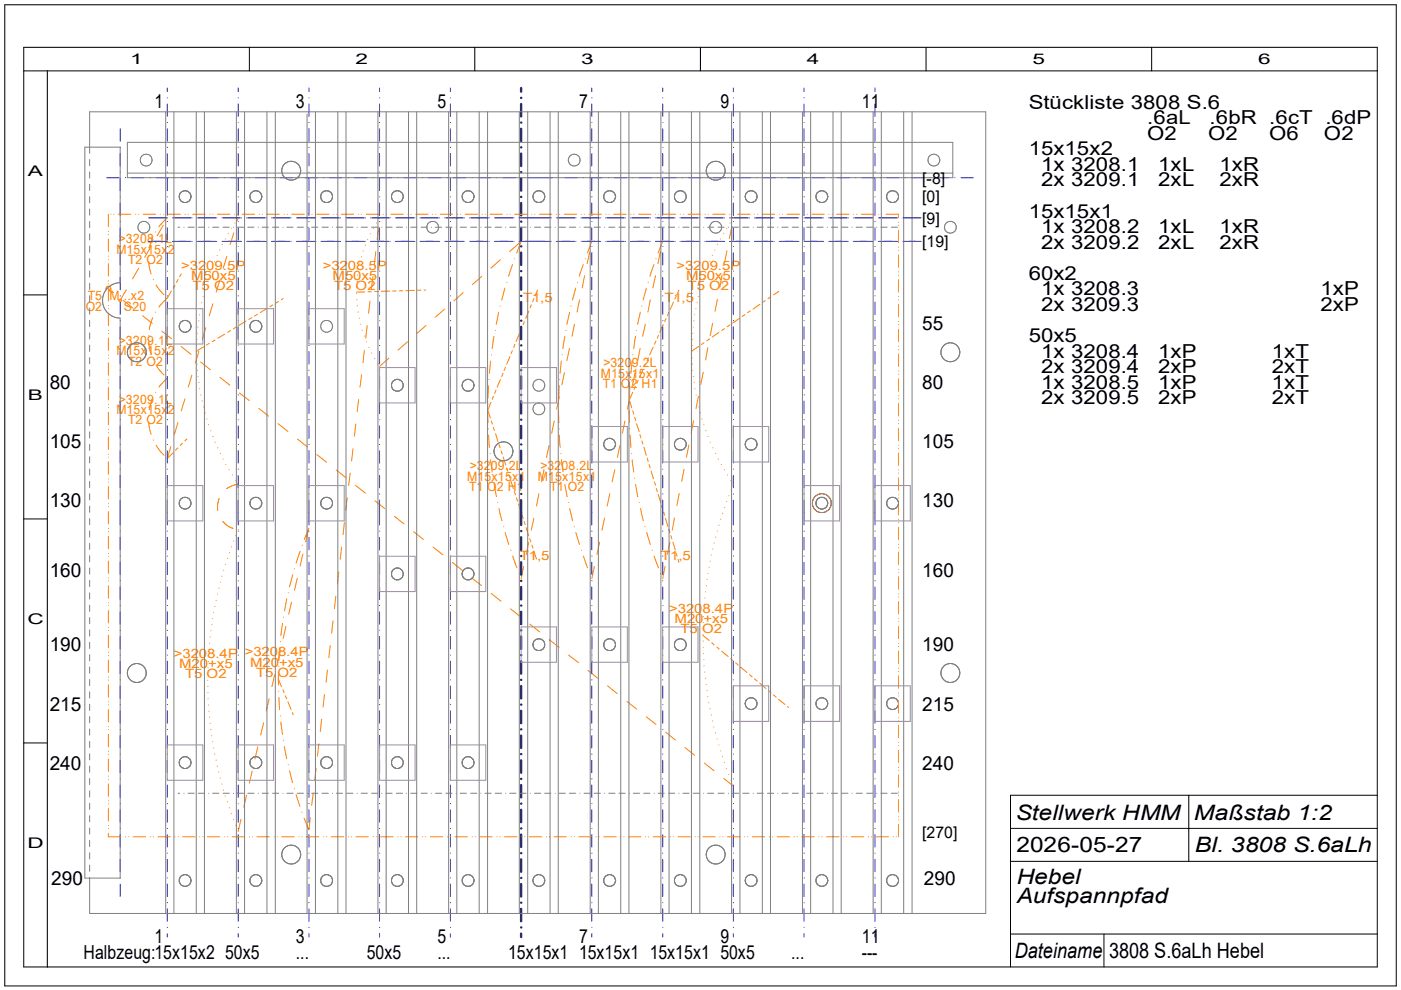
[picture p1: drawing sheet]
<svg xmlns="http://www.w3.org/2000/svg" width="297mm" height="210mm" viewBox="0 0 297 210" stroke-linecap="round" stroke-linejoin="round" font-family="sans-serif">
<defs><g id="words">
<g font-size="4.5">
<text x="215.3" y="173.9">Stellwerk HMM</text>
<text x="253.2" y="173.9">Maßstab 1:2</text>
<text x="215.5" y="180.7">2026-05-27</text>
<text x="253.4" y="180.6">Bl. 3808 S.6aLh</text>
<text x="215.6" y="191.5">Aufspannpfad</text>
<text x="215.6" y="187.5">Hebel</text>
<text x="215.2" y="203.1">Dateiname</text>
<text x="235.2" y="203.1">3808 S.6aLh Hebel</text>
</g>
<g font-size="4.1">
<text x="32.8" y="22.9">1</text>
<text x="62.7" y="22.9">3</text>
<text x="92.7" y="22.9">5</text>
<text x="122.8" y="22.9">7</text>
<text x="152.7" y="22.9">9</text>
<text x="182.7" y="22.9">11</text>
<text x="218.1" y="23">Stückliste 3808 S.6</text>
<text x="243.2" y="29.6">O2</text>
<text x="243.2" y="26.3">.6aL</text>
<text x="256.2" y="29.6">O2</text>
<text x="256.5" y="26.3">.6bR .6cT .6dP</text>
<text x="269.1" y="29.6">O6</text>
<text x="280.7" y="29.6">O2</text>
<text x="218.1" y="32.9">15x15x2</text>
<text x="220.7" y="36.2">1x 3208.1</text>
<text x="220.7" y="39.5">2x 3209.1</text>
<text x="245.6" y="36.2">1xL</text>
<text x="245.6" y="39.5">2xL</text>
<text x="258.5" y="36.2">1xR</text>
<text x="258.5" y="39.5">2xR</text>
<text x="218.1" y="46.1">15x15x1</text>
<text x="220.7" y="49.4">1x 3208.2</text>
<text x="220.7" y="52.7">2x 3209.2</text>
<text x="245.6" y="49.4">1xL</text>
<text x="245.6" y="52.7">2xL</text>
<text x="258.5" y="49.4">1xR</text>
<text x="258.5" y="52.7">2xR</text>
<text x="218.1" y="59.4">60x2</text>
<text x="220.7" y="62.6">1x 3208.3</text>
<text x="220.7" y="65.9">2x 3209.3</text>
<text x="279.9" y="62.6">1xP</text>
<text x="279.9" y="65.9">2xP</text>
<text x="195.5" y="69.9">55</text>
<text x="218.1" y="72.5">50x5</text>
<text x="220.7" y="75.8">1x 3208.4</text>
<text x="245.6" y="75.8">1xP</text>
<text x="269.6" y="75.8">1xT</text>
<text x="10.5" y="82.4">80</text>
<text x="195.5" y="82.4">80</text>
<text x="220.7" y="79.1">2x 3209.4</text>
<text x="220.7" y="82.4">1x 3208.5</text>
<text x="245.6" y="79.1">2xP</text>
<text x="245.6" y="82.4">1xP</text>
<text x="269.6" y="79.1">2xT</text>
<text x="269.6" y="82.4">1xT</text>
<text x="220.7" y="85.7">2x 3209.5</text>
<text x="245.6" y="85.7">2xP</text>
<text x="269.6" y="85.7">2xT</text>
<text x="10.5" y="94.9">105</text>
<text x="195.5" y="94.9">105</text>
<text x="10.5" y="107.4">130</text>
<text x="195.5" y="107.4">130</text>
<text x="10.5" y="122.4">160</text>
<text x="195.5" y="122.4">160</text>
<text x="10.5" y="137.9">190</text>
<text x="195.5" y="137.9">190</text>
<text x="10.5" y="150.7">215</text>
<text x="195.5" y="150.7">215</text>
<text x="10.5" y="163.2">240</text>
<text x="195.5" y="163.2">240</text>
<text x="10.9" y="187.7">290</text>
<text x="195.9" y="187.7">290</text>
<text x="17.7" y="203.4">Halbzeug:15x15x2 50x5</text>
<text x="32.8" y="199.9">1</text>
<text x="62.7" y="199.9">3</text>
<text x="62.7" y="203.4">...</text>
<text x="77.8" y="203.4">50x5</text>
<text x="92.7" y="199.9">5</text>
<text x="92.7" y="203.4">...</text>
<text x="107.7" y="203.4">15x15x1 15x15x1 15x15x1 50x5</text>
<text x="122.8" y="199.9">7</text>
<text x="152.7" y="199.9">9</text>
<text x="167.8" y="203.4">...</text>
<text x="182.7" y="199.9">11</text>
<text x="182.8" y="203.4">---</text>
</g>
<g font-size="3.4">
<text x="195.5" y="38.9">[-8]</text>
<text x="195.5" y="47.5">[9]</text>
<text x="195.5" y="42.9">[0]</text>
<text x="195.5" y="52.5">[19]</text>
<text x="195.5" y="177.6">[270]</text>
</g>
<g font-size="3.1">
<text x="27.6" y="13.6">1</text>
<text x="75.4" y="13.6">2</text>
<text x="123.2" y="13.6">3</text>
<text x="171.1" y="13.6">4</text>
<text x="218.9" y="13.6">5</text>
<text x="266.7" y="13.6">6</text>
<text x="5.9" y="37.3">A</text>
<text x="5.9" y="84.8">B</text>
<text x="5.8" y="132.3">C</text>
<text x="5.8" y="179.8">D</text>
</g>
<g font-size="2.7" fill="#ff8000">
<text x="24.7" y="53.8">M15x15x2</text>
<text x="25.2" y="51.6">&gt;3208.1L</text>
<text x="27.2" y="56">T2 O2</text>
<text x="38.4" y="57.2">&gt;3209.5P</text>
<text x="40.5" y="59.4">M50x5</text>
<text x="68.4" y="57.2">&gt;3208.5P</text>
<text x="70.5" y="59.4">M50x5</text>
<text x="143.4" y="57.2">&gt;3209.5P</text>
<text x="145.5" y="59.4">M50x5</text>
<text x="18.2" y="65.9">O2</text>
<text x="18.6" y="63.7">T5 M...x2</text>
<text x="26.3" y="65.9">S20</text>
<text x="40.8" y="61.6">T5 O2</text>
<text x="70.9" y="61.6">T5 O2</text>
<text x="110.9" y="64.1">T1,5</text>
<text x="140.9" y="64.1">T1,5</text>
<text x="145.8" y="61.6">T5 O2</text>
<text x="24.7" y="75.3">M15x15x2</text>
<text x="25.2" y="73.1">&gt;3209.1L</text>
<text x="27.2" y="77.5">T2 O2</text>
<text x="128" y="77.9">&gt;3209.2L</text>
<text x="127.4" y="80.1">M15x15x1</text>
<text x="127.8" y="82.3">T1 O2 H1</text>
<text x="24.7" y="87.8">M15x15x2</text>
<text x="25.2" y="85.6">&gt;3209.1L</text>
<text x="27.2" y="90">T2 O2</text>
<text x="99.1" y="101.9">M15x15x1</text>
<text x="99.6" y="99.7">&gt;3209.2L</text>
<text x="114" y="101.9">M15x15x1</text>
<text x="114.6" y="99.7">&gt;3208.2L</text>
<text x="99.4" y="104.1">T1 O2 H1</text>
<text x="116.5" y="104.1">T1 O2</text>
<text x="110.2" y="118.7">T1,5</text>
<text x="140.2" y="118.7">T1,5</text>
<text x="141.9" y="129.9">&gt;3208.4P</text>
<text x="143" y="132.1">M20+x5</text>
<text x="144.3" y="134.3">T5 O2</text>
<text x="36.9" y="139.4">&gt;3208.4P</text>
<text x="38" y="141.6">M20+x5</text>
<text x="39.3" y="143.8">T5 O2</text>
<text x="51.9" y="139.1">&gt;3208.4P</text>
<text x="53" y="141.4">M20+x5</text>
<text x="54.3" y="143.6">T5 O2</text>
</g>
</g></defs>
<g fill="none" stroke="#000" stroke-width=".21">
<path d="M1 1h295v208h-295zM5 10h287v195h-287zM5 15h287M10 15v190M52.9 10v5M100.7 10v5M148.5 10v5M196.3 10v5M244.2 10v5M5 62.5h5M5 110h5M5 157.5h5"/>
<path d="M214.2 175.6h77.7M252 168.6v14M291.9 168.6h-77.7v36.4M214.2 182.6h77.7M214.2 198h77.7M234.1 198v7"/>
</g>
<g fill="none" stroke="#00f" stroke-width=".21">
<path d="M35.5 18.7v.7M50.5 18.7v.7M65.5 18.7v.7M80.5 18.7v.7M95.5 18.7v.7M125.5 18.7v.7M140.5 18.7v.7M155.5 18.7v.7M170.5 18.7v.7M185.5 18.7v.7M22.6 37.7h2.7M25.5 27.3v2.6"/>
<path d="M25.5 32.6v2.6M25.5 37.8v2.6M25.5 36.5h.1M25.5 31.2h.1M26.6 37.7h.1M27.9 37.7h2.6M31.8 37.7h.1M33.1 37.7h2.7M35.5 36.5h.1M35.5 31.2h.1M35.5 22.1v2.6M35.5 27.3v2.6"/>
<path d="M35.5 32.6v2.6M35.5 37.8v2.6M35.5 26h.1M35.5 20.7h.1M37.1 37.7h.1M38.4 37.7h2.6M42.3 37.7h.1M43.6 37.7h2.7M47.6 37.7h.1M48.9 37.7h2.6M50.5 36.5h.1M50.5 31.2h.1"/>
<path d="M50.5 26h.1M50.5 20.7h.1M50.5 22.1v2.6M50.5 27.3v2.6M50.5 32.6v2.6M50.5 37.8v2.6M52.8 37.7h.1M54.1 37.7h2.7M58.1 37.7h.1M59.4 37.7h2.6M63.3 37.7h.1M64.6 37.7h2.7"/>
<path d="M65.5 36.5h.1M65.5 31.2h.1M65.5 26h.1M65.5 20.7h.1M65.5 22.1v2.6M65.5 27.3v2.6M65.5 32.6v2.6M65.5 37.8v2.6M68.6 37.7h.1M69.9 37.7h2.6M73.8 37.7h.1M75.1 37.7h2.7"/>
<path d="M79.1 37.7h.1M80.4 37.7h2.6M80.5 36.5h.1M80.5 31.2h.1M80.5 26h.1M80.5 20.7h.1M80.5 22.1v2.6M80.5 27.3v2.6M80.5 32.6v2.6M80.5 37.8v2.6M84.3 37.7h.1M85.6 37.7h2.7"/>
<path d="M89.6 37.7h.1M90.9 37.7h2.6M94.8 37.7h.1M95.5 36.5h.1M95.5 31.2h.1M95.5 26h.1M95.5 20.7h.1M95.5 22.1v2.6M95.5 27.3v2.6M95.5 32.6v2.6M95.5 37.8v2.6M96.1 37.7h2.7"/>
<path d="M100.1 37.7h.1M101.4 37.7h2.6M105.3 37.7h.1M106.6 37.7h2.7M110.6 37.7h.1M111.9 37.7h5.2M118.4 37.7h.1M119.8 37.7h2.6M123.7 37.7h.1M125 37.7h2.6M125.5 36.5h.1M125.5 31.2h.1"/>
<path d="M125.5 26h.1M125.5 20.7h.1M125.5 22.1v2.6M125.5 27.3v2.6M125.5 32.6v2.6M125.5 37.8v2.6M128.9 37.7h.1M130.3 37.7h2.6M134.2 37.7h.1M135.5 37.7h2.6M139.4 37.7h.1M140.5 36.5h.1"/>
<path d="M140.5 31.2h.1M140.5 26h.1M140.5 20.7h.1M140.5 22.1v2.6M140.5 27.3v2.6M140.5 32.6v2.6M140.5 37.8v2.6M140.8 37.7h2.6M144.7 37.7h.1M146 37.7h2.6M149.9 37.7h.1M151.3 37.7h2.6"/>
<path d="M155.2 37.7h.1M155.5 36.5h.1M155.5 31.2h.1M155.5 26h.1M155.5 20.7h.1M155.5 22.1v2.6M155.5 27.3v2.6M155.5 32.6v2.6M155.5 37.8v2.6M156.5 37.7h2.6M160.4 37.7h.1M161.8 37.7h2.6"/>
<path d="M165.7 37.7h.1M167 37.7h2.6M170.5 36.5h.1M170.5 31.2h.1M170.5 26h.1M170.5 20.7h.1M170.5 22.1v2.6M170.5 27.3v2.6M170.5 32.6v2.6M170.5 37.8v2.6M170.9 37.7h.1M172.3 37.7h2.6"/>
<path d="M176.2 37.7h.1M177.5 37.7h2.6M181.4 37.7h.1M182.7 37.7h2.7M185.5 36.5h.1M185.5 31.2h.1M185.5 26h.1M185.5 20.7h.1M185.5 22.1v2.6M185.5 27.3v2.6M185.5 32.6v2.6M185.5 37.8v2.6"/>
<path d="M186.7 37.7h.1M188 37.7h2.6M191.9 37.7h.1M193.2 37.7h2.7M197.2 37.7h.1M198.5 37.7h2.6M202.4 37.7h.1M203.7 37.7h2.7M25.5 43.1v2.6M25.5 48.3v2.6M25.5 53.6v2.6M25.5 58.8v2.6"/>
<path d="M25.5 57.5h.1M25.5 52.2h.1M25.5 47h.1M25.5 41.7h.1M31.5 46.2h3.8M31.5 51.2h3.8M35.4 46.2h.1M35.4 51.2h.1M35.5 57.5h.1M35.5 52.2h.1M35.5 47h.1M35.5 41.7h.1"/>
<path d="M35.5 43.1v2.6M35.5 48.3v2.6M35.5 53.6v2.6M35.5 58.8v2.6M36.6 46.2h.1M36.6 51.2h.1M36.7 46.2h3.8M36.7 51.2h3.8M40.7 46.2h.1M40.7 51.2h.1M41.8 46.2h.1M41.8 51.2h.1"/>
<path d="M42 46.2h3.8M42 51.2h3.8M45.9 46.2h.1M45.9 51.2h.1M47.1 46.2h.1M47.1 51.2h.1M47.2 46.2h3.8M47.2 51.2h3.8M50.5 57.5h.1M50.5 52.2h.1M50.5 47h.1M50.5 41.7h.1"/>
<path d="M50.5 43.1v2.6M50.5 48.3v2.6M50.5 53.6v2.6M50.5 58.8v2.6M51.2 46.2h.1M51.2 51.2h.1M52.3 46.2h.1M52.3 51.2h.1M52.5 46.2h3.8M52.5 51.2h3.8M56.4 46.2h.1M56.4 51.2h.1"/>
<path d="M57.6 46.2h.1M57.6 51.2h.1M57.7 46.2h3.8M57.7 51.2h3.8M61.7 46.2h.1M61.7 51.2h.1M62.8 46.2h.1M62.8 51.2h.1M63 46.2h3.8M63 51.2h3.8M65.5 57.5h.1M65.5 52.2h.1"/>
<path d="M65.5 47h.1M65.5 41.7h.1M65.5 43.1v2.6M65.5 48.3v2.6M65.5 53.6v2.6M65.5 58.8v2.6M66.9 46.2h.1M66.9 51.2h.1M68.1 46.2h.1M68.1 51.2h.1M68.2 46.2h3.8M68.2 51.2h3.8"/>
<path d="M72.2 46.2h.1M72.2 51.2h.1M73.3 46.2h.1M73.3 51.2h.1M73.5 46.2h3.8M73.5 51.2h3.8M77.4 46.2h.1M77.4 51.2h.1M78.6 46.2h.1M78.6 51.2h.1M78.7 46.2h3.8M78.7 51.2h3.8"/>
<path d="M80.5 57.5h.1M80.5 52.2h.1M80.5 47h.1M80.5 41.7h.1M80.5 43.1v2.6M80.5 48.3v2.6M80.5 53.6v2.6M80.5 58.8v2.6M82.7 46.2h.1M82.7 51.2h.1M83.8 46.2h.1M83.8 51.2h.1"/>
<path d="M84 46.2h3.8M84 51.2h3.8M87.9 46.2h.1M87.9 51.2h.1M89.1 46.2h.1M89.1 51.2h.1M89.2 46.2h3.8M89.2 51.2h3.8M93.2 46.2h.1M93.2 51.2h.1M94.3 46.2h.1M94.3 51.2h.1"/>
<path d="M94.5 46.2h3.8M94.5 51.2h3.8M95.5 57.5h.1M95.5 52.2h.1M95.5 47h.1M95.5 41.7h.1M95.5 43.1v2.6M95.5 48.3v2.6M95.5 53.6v2.6M95.5 58.8v2.6M98.4 46.2h.1M98.4 51.2h.1"/>
<path d="M99.6 46.2h.1M99.6 51.2h.1M99.7 46.2h3.8M99.7 51.2h3.8M103.7 46.2h.1M103.7 51.2h.1M104.8 46.2h.1M104.8 51.2h.1M105 46.2h3.8M105 51.2h3.8M108.9 46.2h.1M108.9 51.2h.1"/>
<path d="M110.1 46.2h.1M110.1 51.2h.1M110.3 46.2h6.3M110.3 51.2h6.3M116.8 46.2h.1M116.8 51.2h.1M117.9 46.2h.1M117.9 51.2h.1M118.1 46.2h3.8M118.1 51.2h3.8M122.1 46.2h.1M122.1 51.2h.1"/>
<path d="M123.2 46.2h.1M123.2 51.2h.1M123.4 46.2h3.7M123.4 51.2h3.7M125.5 57.5h.1M125.5 52.2h.1M125.5 47h.1M125.5 41.7h.1M125.5 43.1v2.6M125.5 48.3v2.6M125.5 53.6v2.6M125.5 58.8v2.6"/>
<path d="M127.3 46.2h.1M127.3 51.2h.1M128.4 46.2h.1M128.4 51.2h.1M128.6 46.2h3.8M128.6 51.2h3.8M132.6 46.2h.1M132.6 51.2h.1M133.7 46.2h.1M133.7 51.2h.1M133.9 46.2h3.7M133.9 51.2h3.7"/>
<path d="M137.8 46.2h.1M137.8 51.2h.1M138.9 46.2h.1M138.9 51.2h.1M139.1 46.2h3.8M139.1 51.2h3.8M140.5 57.5h.1M140.5 52.2h.1M140.5 47h.1M140.5 41.7h.1M140.5 43.1v2.6M140.5 48.3v2.6"/>
<path d="M140.5 53.6v2.6M140.5 58.8v2.6M143.1 46.2h.1M143.1 51.2h.1M144.2 46.2h.1M144.2 51.2h.1M144.4 46.2h3.7M144.4 51.2h3.7M148.3 46.2h.1M148.3 51.2h.1M149.4 46.2h.1M149.4 51.2h.1"/>
<path d="M149.6 46.2h3.8M149.6 51.2h3.8M153.6 46.2h.1M153.6 51.2h.1M154.7 46.2h.1M154.7 51.2h.1M154.9 46.2h3.8M154.9 51.2h3.8M155.5 57.5h.1M155.5 52.2h.1M155.5 47h.1M155.5 41.7h.1"/>
<path d="M155.5 43.1v2.6M155.5 48.3v2.6M155.5 53.6v2.6M155.5 58.8v2.6M158.8 46.2h.1M158.8 51.2h.1M160 46.2h.1M160 51.2h.1M160.1 46.2h3.8M160.1 51.2h3.8M164.1 46.2h.1M164.1 51.2h.1"/>
<path d="M165.2 46.2h.1M165.2 51.2h.1M165.4 46.2h3.8M165.4 51.2h3.8M169.3 46.2h.1M169.3 51.2h.1M170.5 57.5h.1M170.5 52.2h.1M170.5 47h.1M170.5 41.7h.1M170.5 46.2h.1M170.5 43.1v2.6"/>
<path d="M170.5 48.3v2.6M170.5 53.6v2.6M170.5 58.8v2.6M170.5 51.2h.1M170.6 46.2h3.8M170.6 51.2h3.8M174.6 46.2h.1M174.6 51.2h.1M175.7 46.2h.1M175.7 51.2h.1M175.9 46.2h3.8M175.9 51.2h3.8"/>
<path d="M179.8 46.2h.1M179.8 51.2h.1M181 46.2h.1M181 51.2h.1M181.1 46.2h3.8M181.1 51.2h3.8M185.1 46.2h.1M185.1 51.2h.1M185.5 57.5h.1M185.5 52.2h.1M185.5 47h.1M185.5 41.7h.1"/>
<path d="M185.5 43.1v2.6M185.5 48.3v2.6M185.5 53.6v2.6M185.5 58.8v2.6M186.2 46.2h.1M186.2 51.2h.1M186.4 46.2h3.8M186.4 51.2h3.8M190.3 46.2h.1M190.3 51.2h.1M191.5 46.2h.1M191.5 51.2h.1"/>
<path d="M191.6 46.2h3.7M191.6 51.2h3.7M25.5 64.1v2.6M25.5 69.3v2.6M25.5 74.5v2.7M25.5 79.8v2.6M25.5 78.5h.1M25.5 73.2h.1M25.5 68h.1M25.5 62.7h.1M35.5 78.5h.1M35.5 73.2h.1"/>
<path d="M35.5 68h.1M35.5 62.7h.1M35.5 64.1v2.6M35.5 69.3v2.6M35.5 74.5v2.7M35.5 79.8v2.6M50.5 78.5h.1M50.5 73.2h.1M50.5 68h.1M50.5 62.7h.1M50.5 64.1v2.6M50.5 69.3v2.6"/>
<path d="M50.5 74.5v2.7M50.5 79.8v2.6M65.5 78.5h.1M65.5 73.2h.1M65.5 68h.1M65.5 62.7h.1M65.5 64.1v2.6M65.5 69.3v2.6M65.5 74.5v2.7M65.5 79.8v2.6M80.5 78.5h.1M80.5 73.2h.1"/>
<path d="M80.5 68h.1M80.5 62.7h.1M80.5 64.1v2.6M80.5 69.3v2.6M80.5 74.5v2.7M80.5 79.8v2.6M95.5 78.5h.1M95.5 73.2h.1M95.5 68h.1M95.5 62.7h.1M95.5 64.1v2.6M95.5 69.3v2.6"/>
<path d="M95.5 74.5v2.7M95.5 79.8v2.6M125.5 78.5h.1M125.5 73.2h.1M125.5 68h.1M125.5 62.7h.1M125.5 64.1v2.6M125.5 69.3v2.6M125.5 74.5v2.7M125.5 79.8v2.6M140.5 78.5h.1M140.5 73.2h.1"/>
<path d="M140.5 68h.1M140.5 62.7h.1M140.5 64.1v2.6M140.5 69.3v2.6M140.5 74.5v2.7M140.5 79.8v2.6M155.5 78.5h.1M155.5 73.2h.1M155.5 68h.1M155.5 62.7h.1M155.5 64.1v2.6M155.5 69.3v2.6"/>
<path d="M155.5 74.5v2.7M155.5 79.8v2.6M170.5 78.5h.1M170.5 73.2h.1M170.5 68h.1M170.5 62.7h.1M170.5 64.1v2.6M170.5 69.3v2.6M170.5 74.5v2.7M170.5 79.8v2.6M185.5 78.5h.1M185.5 73.2h.1"/>
<path d="M185.5 68h.1M185.5 62.7h.1M185.5 64.1v2.6M185.5 69.3v2.6M185.5 74.5v2.7M185.5 79.8v2.6M25.5 85v2.7M25.5 90.3v2.6M25.5 95.5v2.7M25.5 99.5h.1M25.5 94.2h.1M25.5 89h.1"/>
<path d="M25.5 83.7h.1M35.5 99.5h.1M35.5 94.2h.1M35.5 89h.1M35.5 83.7h.1M35.5 85v2.7M35.5 90.3v2.6M35.5 95.5v2.7M50.5 99.5h.1M50.5 94.2h.1M50.5 89h.1M50.5 83.7h.1"/>
<path d="M50.5 85v2.7M50.5 90.3v2.6M50.5 95.5v2.7M65.5 99.5h.1M65.5 94.2h.1M65.5 89h.1M65.5 83.7h.1M65.5 85v2.7M65.5 90.3v2.6M65.5 95.5v2.7M80.5 99.5h.1M80.5 94.2h.1"/>
<path d="M80.5 89h.1M80.5 83.7h.1M80.5 85v2.7M80.5 90.3v2.6M80.5 95.5v2.7M95.5 99.5h.1M95.5 94.2h.1M95.5 89h.1M95.5 83.7h.1M95.5 85v2.7M95.5 90.3v2.6M95.5 95.5v2.7"/>
<path d="M125.5 99.5h.1M125.5 94.2h.1M125.5 89h.1M125.5 83.7h.1M125.5 85v2.7M125.5 90.3v2.6M125.5 95.5v2.7M140.5 99.5h.1M140.5 94.2h.1M140.5 89h.1M140.5 83.7h.1M140.5 85v2.7"/>
<path d="M140.5 90.3v2.6M140.5 95.5v2.7M155.5 99.5h.1M155.5 94.2h.1M155.5 89h.1M155.5 83.7h.1M155.5 85v2.7M155.5 90.3v2.6M155.5 95.5v2.7M170.5 99.5h.1M170.5 94.2h.1M170.5 89h.1"/>
<path d="M170.5 83.7h.1M170.5 85v2.7M170.5 90.3v2.6M170.5 95.5v2.7M185.5 99.5h.1M185.5 94.2h.1M185.5 89h.1M185.5 83.7h.1M185.5 85v2.7M185.5 90.3v2.6M185.5 95.5v2.7M25.5 100.8v2.6"/>
<path d="M25.5 106v5.3M25.5 113.9v2.6M25.5 119.2v2.6M25.5 112.6h.1M25.5 117.9h.1M25.5 104.7h.1M35.5 112.6h.1M35.5 104.7h.1M35.5 100.8v2.6M35.5 106v5.3M35.5 113.9v2.7M35.5 119.2v2.6"/>
<path d="M35.5 117.9h.1M50.5 112.6h.1M50.5 104.7h.1M50.5 117.9h.1M50.5 100.8v2.6M50.5 106v5.3M50.5 113.9v2.7M50.5 119.2v2.6M65.5 112.6h.1M65.5 104.7h.1M65.5 117.9h.1M65.5 100.8v2.6"/>
<path d="M65.5 106v5.3M65.5 113.9v2.7M65.5 119.2v2.6M80.5 112.6h.1M80.5 104.7h.1M80.5 117.9h.1M80.5 100.8v2.6M80.5 106v5.3M80.5 113.9v2.7M80.5 119.2v2.6M95.5 112.6h.1M95.5 104.7h.1"/>
<path d="M95.5 117.9h.1M95.5 100.8v2.6M95.5 106v5.3M95.5 113.9v2.7M95.5 119.2v2.6M125.5 112.6h.1M125.5 104.7h.1M125.5 117.9h.1M125.5 100.8v2.6M125.5 106v5.3M125.5 113.9v2.7M125.5 119.2v2.6"/>
<path d="M140.5 112.6h.1M140.5 104.7h.1M140.5 117.9h.1M140.5 100.8v2.6M140.5 106v5.3M140.5 113.9v2.7M140.5 119.2v2.6M155.5 112.6h.1M155.5 104.7h.1M155.5 117.9h.1M155.5 100.8v2.6M155.5 106v5.3"/>
<path d="M155.5 113.9v2.7M155.5 119.2v2.6M170.5 112.6h.1M170.5 104.7h.1M170.5 117.9h.1M170.5 100.8v2.6M170.5 106v5.3M170.5 113.9v2.7M170.5 119.2v2.6M185.5 112.6h.1M185.5 104.7h.1M185.5 117.9h.1"/>
<path d="M185.5 100.8v2.6M185.5 106v5.3M185.5 113.9v2.7M185.5 119.2v2.6M25.5 124.4v2.7M25.5 129.7v2.6M25.5 135v2.6M25.5 123.1h.1M25.5 128.4h.1M25.5 133.6h.1M25.5 138.9h.1M35.5 123.1h.1"/>
<path d="M35.5 128.4h.1M35.5 133.6h.1M35.5 138.9h.1M35.5 124.5v2.6M35.5 129.7v2.6M35.5 135v2.6M50.5 123.1h.1M50.5 128.4h.1M50.5 133.6h.1M50.5 138.9h.1M50.5 124.5v2.6M50.5 129.7v2.6"/>
<path d="M50.5 135v2.6M65.5 123.1h.1M65.5 128.4h.1M65.5 133.6h.1M65.5 138.9h.1M65.5 124.5v2.6M65.5 129.7v2.6M65.5 135v2.6M80.5 123.1h.1M80.5 128.4h.1M80.5 133.6h.1M80.5 138.9h.1"/>
<path d="M80.5 124.5v2.6M80.5 129.7v2.6M80.5 135v2.6M95.5 123.1h.1M95.5 128.4h.1M95.5 133.6h.1M95.5 138.9h.1M95.5 124.5v2.6M95.5 129.7v2.6M95.5 135v2.6M125.5 123.1h.1M125.5 128.4h.1"/>
<path d="M125.5 133.6h.1M125.5 138.9h.1M125.5 124.5v2.6M125.5 129.7v2.6M125.5 135v2.6M140.5 123.1h.1M140.5 128.4h.1M140.5 133.6h.1M140.5 138.9h.1M140.5 124.5v2.6M140.5 129.7v2.6M140.5 135v2.6"/>
<path d="M155.5 123.1h.1M155.5 128.4h.1M155.5 133.6h.1M155.5 138.9h.1M155.5 124.5v2.6M155.5 129.7v2.6M155.5 135v2.6M170.5 123.1h.1M170.5 128.4h.1M170.5 133.6h.1M170.5 138.9h.1M170.5 124.5v2.6"/>
<path d="M170.5 129.7v2.6M170.5 135v2.6M185.5 123.1h.1M185.5 128.4h.1M185.5 133.6h.1M185.5 138.9h.1M185.5 124.5v2.6M185.5 129.7v2.6M185.5 135v2.6M25.5 140.2v2.6M25.5 145.5v2.6M25.5 150.7v2.6"/>
<path d="M25.5 156v2.6M25.5 144.1h.1M25.5 149.4h.1M25.5 154.6h.1M25.5 159.9h.1M35.5 144.1h.1M35.5 149.4h.1M35.5 154.6h.1M35.5 159.9h.1M35.5 140.2v2.6M35.5 145.5v2.6M35.5 150.7v2.6"/>
<path d="M35.5 156v2.6M50.5 144.1h.1M50.5 149.4h.1M50.5 154.6h.1M50.5 159.9h.1M50.5 140.2v2.6M50.5 145.5v2.6M50.5 150.7v2.6M50.5 156v2.6M65.5 144.1h.1M65.5 149.4h.1M65.5 154.6h.1"/>
<path d="M65.5 159.9h.1M65.5 140.2v2.6M65.5 145.5v2.6M65.5 150.7v2.6M65.5 156v2.6M80.5 144.1h.1M80.5 149.4h.1M80.5 154.6h.1M80.5 159.9h.1M80.5 140.2v2.6M80.5 145.5v2.6M80.5 150.7v2.6"/>
<path d="M80.5 156v2.6M95.5 144.1h.1M95.5 149.4h.1M95.5 154.6h.1M95.5 159.9h.1M95.5 140.2v2.6M95.5 145.5v2.6M95.5 150.7v2.6M95.5 156v2.6M125.5 144.1h.1M125.5 149.4h.1M125.5 154.6h.1"/>
<path d="M125.5 159.9h.1M125.5 140.2v2.6M125.5 145.5v2.6M125.5 150.7v2.6M125.5 156v2.6M140.5 144.1h.1M140.5 149.4h.1M140.5 154.6h.1M140.5 159.9h.1M140.5 140.2v2.6M140.5 145.5v2.6M140.5 150.7v2.6"/>
<path d="M140.5 156v2.6M155.5 144.1h.1M155.5 149.4h.1M155.5 154.6h.1M155.5 159.9h.1M155.5 140.2v2.6M155.5 145.5v2.6M155.5 150.7v2.6M155.5 156v2.6M170.5 144.1h.1M170.5 149.4h.1M170.5 154.6h.1"/>
<path d="M170.5 159.9h.1M170.5 140.2v2.6M170.5 145.5v2.6M170.5 150.7v2.6M170.5 156v2.6M185.5 144.1h.1M185.5 149.4h.1M185.5 154.6h.1M185.5 159.9h.1M185.5 140.2v2.6M185.5 145.5v2.6M185.5 150.7v2.6"/>
<path d="M185.5 156v2.6M25.5 161.2v2.6M25.5 166.5v2.6M25.5 171.7v2.6M25.5 177v2.6M25.5 165.1h.1M25.5 170.4h.1M25.5 175.6h.1M35.5 165.1h.1M35.5 170.4h.1M35.5 175.6h.1M35.5 161.2v2.6"/>
<path d="M35.5 166.5v2.6M35.5 171.7v2.6M35.5 177v2.6M50.5 165.1h.1M50.5 170.4h.1M50.5 175.6h.1M50.5 161.2v2.6M50.5 166.5v2.6M50.5 171.7v2.6M50.5 177v2.6M65.5 165.1h.1M65.5 170.4h.1"/>
<path d="M65.5 175.6h.1M65.5 161.2v2.6M65.5 166.5v2.6M65.5 171.7v2.6M65.5 177v2.6M80.5 165.1h.1M80.5 170.4h.1M80.5 175.6h.1M80.5 161.2v2.6M80.5 166.5v2.6M80.5 171.7v2.6M80.5 177v2.6"/>
<path d="M95.5 165.1h.1M95.5 170.4h.1M95.5 175.6h.1M95.5 161.2v2.6M95.5 166.5v2.6M95.5 171.7v2.6M95.5 177v2.6M125.5 165.1h.1M125.5 170.4h.1M125.5 175.6h.1M125.5 161.2v2.6M125.5 166.5v2.6"/>
<path d="M125.5 171.7v2.6M125.5 177v2.6M140.5 165.1h.1M140.5 170.4h.1M140.5 175.6h.1M140.5 161.2v2.6M140.5 166.5v2.6M140.5 171.7v2.6M140.5 177v2.6M155.5 165.1h.1M155.5 170.4h.1M155.5 175.6h.1"/>
<path d="M155.5 161.2v2.6M155.5 166.5v2.6M155.5 171.7v2.6M155.5 177v2.6M170.5 165.1h.1M170.5 170.4h.1M170.5 175.6h.1M170.5 161.2v2.6M170.5 166.5v2.6M170.5 171.7v2.6M170.5 177v2.6M185.5 165.1h.1"/>
<path d="M185.5 170.4h.1M185.5 175.6h.1M185.5 161.2v2.6M185.5 166.5v2.6M185.5 171.7v2.6M185.5 177v2.6M25.5 182.2v2.6M25.5 187.5v2.6M25.5 180.9h.1M25.5 186.1h.1M35.5 180.9h.1M35.5 186.1h.1"/>
<path d="M35.5 182.2v2.6M35.5 187.5v2.6M35.5 192.7v2.6M35.5 198v.7M35.5 191.4h.1M35.5 196.6h.1M50.5 180.9h.1M50.5 186.1h.1M50.5 191.4h.1M50.5 196.6h.1M50.5 182.2v2.6M50.5 187.5v2.6"/>
<path d="M50.5 192.7v2.6M50.5 198v.7M65.5 180.9h.1M65.5 186.1h.1M65.5 191.4h.1M65.5 196.6h.1M65.5 182.2v2.6M65.5 187.5v2.6M65.5 192.7v2.6M65.5 198v.7M80.5 180.9h.1M80.5 186.1h.1"/>
<path d="M80.5 191.4h.1M80.5 196.6h.1M80.5 182.2v2.6M80.5 187.5v2.6M80.5 192.7v2.6M80.5 198v.7M95.5 180.9h.1M95.5 186.1h.1M95.5 191.4h.1M95.5 196.6h.1M95.5 182.2v2.6M95.5 187.5v2.6"/>
<path d="M95.5 192.7v2.6M95.5 198v.7M125.5 180.9h.1M125.5 186.1h.1M125.5 191.4h.1M125.5 196.6h.1M125.5 182.2v2.6M125.5 187.5v2.6M125.5 192.7v2.6M125.5 198v.7M140.5 180.9h.1M140.5 186.1h.1"/>
<path d="M140.5 191.4h.1M140.5 196.6h.1M140.5 182.2v2.6M140.5 187.5v2.6M140.5 192.7v2.6M140.5 198v.7M155.5 180.9h.1M155.5 186.1h.1M155.5 191.4h.1M155.5 196.6h.1M155.5 182.2v2.6M155.5 187.5v2.6"/>
<path d="M155.5 192.7v2.6M155.5 198v.7M170.5 180.9h.1M170.5 186.1h.1M170.5 191.4h.1M170.5 196.6h.1M170.5 182.2v2.6M170.5 187.5v2.6M170.5 192.7v2.6M170.5 198v.7M185.5 180.9h.1M185.5 186.1h.1"/>
<path d="M185.5 191.4h.1M185.5 196.6h.1M185.5 182.2v2.6M185.5 187.5v2.6M185.5 192.7v2.6M185.5 198v.7"/>
</g>
<g fill="none" stroke="#808080" stroke-width=".21">
<path d="M19 32.5v-8.8h190v170h-190v-7.6M19 33.8v1.3M19 36.4v1.4M19 39.1v1.3M27 30.2h175v7.5h-175zM27 36.7h175M32.3 34h.1M35.1 23.7v170M36.9 23.7v170M41.6 23.7v170M43.3 23.7v170M50.1 23.7v170"/>
<path d="M51.9 23.7v170M56.6 23.7v170M58.4 23.7v170M59.9 37v.1M60.9 38h.1M61.3 38.1h.1M62.5 38h.1M63.5 37v.1M63.8 36.2h.1M65.1 24.2v169.5M66.9 23.7v170M71.6 23.7v170"/>
<path d="M73.4 23.7v170M80.1 23.7v170M81.9 23.7v170M86.6 23.7v170M88.3 23.7v170M95.1 23.7v170M96.9 23.7v170M101.6 23.7v170M103.4 23.7v170M110.1 23.7v170M111.9 23.7v170M116.6 23.7v170"/>
<path d="M118.4 23.7v170M123 34h.1M125.1 23.7v170M126.9 23.7v170M131.6 23.7v170M133.3 23.7v170M140.1 23.7v170M141.9 23.7v170M146.6 23.7v170M148.4 23.7v170M149.9 37v.1M150.9 38h.1"/>
<path d="M151.3 38.1h.1M152.5 38h.1M153.8 36.2h.1M155.1 23.7v170M156.9 23.7v170M161.6 23.7v170M163.4 23.7v170M170.1 23.7v170M171.9 23.7v170M176.6 23.7v170M178.3 23.7v170M185.1 23.7v170"/>
<path d="M186.9 23.7v170M191.6 23.7v170M193.4 23.7v170M199.3 34h.1M19 41.7v1.3M19 44.3v1.3M19 46.9v1.4M19 49.6v1.3M19 52.2v1.3M19 54.8v1.3M19 57.4v1.4M25.5 59.9v-28.7h-7.5v155h7.5v-118.8l-1.6-.3-1.2-.8-.6-.9-.3-1v-1.6a3.6 3.6 0 0 1 1.1-1.9l1.3-.7 1.3-.3"/>
<path d="M31.7 48.2h.1M37.8 48.2h.3M39 48.2h.1M39.9 48.2h1.3M40.5 41.7h.1M42 48.2h1.3M44.2 48.2h.1M45.1 48.2h1.3M47.3 48.2h1.3M49.5 48.2h.1M50.3 48.2h1.3M52.5 48.2h1.3"/>
<path d="M54.7 48.2h.1M55.5 41.7h.1M55.6 48.2h1.3M57.8 48.2h1.3M60 48.2h.1M60.8 48.2h1.3M63 48.2h1.3M65.2 48.2h.1M66.1 48.2h1.3M68.3 48.2h1.3M70.5 41.7h.1M70.5 48.2h.1"/>
<path d="M71.3 48.2h1.3M73.5 48.2h1.3M75.7 48.2h.1M76.6 48.2h1.3M78.8 48.2h1.3M80.9 48.2h.1M81.8 48.2h1.3M84 48.2h1.3M85.5 41.7h.1M86.2 48.2h.1M87.1 48.2h1.3M89.3 48.2h1.3"/>
<path d="M91.4 48.2h.1M92.3 48.2h1.3M94.5 48.2h1.3M96.7 48.2h.1M97.6 48.2h1.3M99.8 48.2h1.3M100.5 41.7h.1M101.9 48.2h.1M102.8 48.2h1.3M105 48.2h1.3M107.2 48.2h.1M108.1 48.2h1.3"/>
<path d="M110.2 48.2h1.3M112.4 48.2h.1M113.3 48.2h1.3M115.5 41.7h.1M115.5 48.2h1.3M117.7 48.2h.1M118.6 48.2h1.3M120.7 48.2h1.3M122.9 48.2h.1M123.8 48.2h1.3M126 48.2h1.3M128.2 48.2h.1"/>
<path d="M129.1 48.2h1.3M130.5 41.7h.1M131.2 48.2h1.3M133.4 48.2h.1M134.3 48.2h1.3M136.5 48.2h1.3M138.7 48.2h.1M139.5 48.2h1.3M141.7 48.2h1.3M143.9 48.2h.1M144.8 48.2h1.3M145.5 41.7h.1"/>
<path d="M147 48.2h1.3M149.2 48.2h.1M150 48.2h1.3M152.2 48.2h1.3M154.4 48.2h.1M155.3 48.2h1.3M157.5 48.2h1.3M159.7 48.2h.1M160.5 41.7h.1M160.5 48.2h1.3M162.7 48.2h1.3M164.9 48.2h.1"/>
<path d="M165.8 48.2h1.3M168 48.2h1.3M170.1 48.2h.1M171 48.2h1.3M173.2 48.2h1.3M175.4 48.2h.1M175.5 41.7h.1M176.3 48.2h1.3M178.5 48.2h1.3M180.6 48.2h.1M181.5 48.2h1.3M183.7 48.2h1.3"/>
<path d="M185.9 48.2h.1M186.8 48.2h1.3M189 48.2h1.3M190.5 41.7h.1M202.7 48.2h.1M19 60.1v1.3M19 62.7v1.3M19 65.3v1.3M19 67.9v1.4M19 70.6v1.3M19 73.2v1.3M19 75.8v1.3"/>
<path d="M19 78.4v1.4M27.1 74.1h.1M27.2 73.9l.6-.8 .7-.4h1l.8 .5 .6 .8 .1 1.1-.3 .7-.7 .7M27.2 73.9h.1M27.2 73.9l-.2 .6v.6l.6 1.1a2.03 2.03 0 0 0 2.3 .3M29.9 76.5h.1M30.7 73.7h.1M31 74.7h.1M40.5 69.2h.1M55.5 69.2h.1M70.5 69.2h.1M199.8 73.7h.1"/>
<path d="M202.3 72.9l-.6-.2h-.7l-1 .6-.4 .7-.1 .7 .3 1.1a2.02 2.02 0 0 0 2.3 .8l.6-.3 .6-.8 .2-1-.3-.8M202.3 72.9h.1M202.4 72.9l.8 .8M203.2 73.7h.1M203.3 73.9h.1M203.4 74.1h.1M203.5 74.7h.1M19 81.1v1.3M19 83.7v1.3M19 86.3v1.3M19 88.9v1.4M19 91.6v1.3"/>
<path d="M19 94.2v1.3M19 96.8v1.3M19 99.4v1.4M85.5 81.7h.1M100.5 81.7h.1M104.8 96.1h.1M104.8 95.2h.1M107.2 97.6h.1M107.5 93.9l-1-.2-1 .4a1.98 1.98 0 0 0-.6 2.4l.5 .7a2.07 2.07 0 0 0 3-.3M107.5 93.9h.1M107.6 93.9l.4 .2a2.25 2.25 0 0 1 .7 2l-.1 .3M108.4 96.8v.1"/>
<path d="M108.6 96.4l-.2 .4M108.6 96.4h.1M108.7 95.2h.1M108.8 95.7h.1M115.5 86.7h.1M115.5 81.7h.1M130.5 94.2h.1M145.5 94.2h.1M160.5 94.2h.1M19 102.1v1.3M19 104.7v1.3M19 107.3v1.3"/>
<path d="M19 109.9v1.4M19 112.6v1.3M19 115.2v1.3M19 117.8v1.3M38 106.7h.1M53 106.7h.1M68 106.7h.1M173 106.7h.1M188 106.7h.1M19 120.4v1.4M19 123.1v1.3M19 125.7v1.3"/>
<path d="M19 128.3v1.3M19 130.9v1.3M19 133.6v1.3M19 136.2v1.3M19 138.8v1.3M83 121.7h.1M98 121.7h.1M113 136.7h.1M128 136.7h.1M143 136.7h.1M19 141.4v1.3M19 144.1v1.3"/>
<path d="M19 146.7v1.3M19 149.3v1.3M19 151.9v1.3M19 154.6v1.3M19 157.2v1.3M19 159.8v1.3M27.2 143.5h.1M28.4 144.6h.1M28.4 140.8h.1M29.8 144.5l-.1 .1M29.9 140.9h.1M30.7 143.7l.3-.6v-.8a2.04 2.04 0 0 0-.9-1.3 2.02 2.02 0 0 0-2.3 .1l-.5 .5-.3 .6v.7l.3 .8 .8 .8 .7 .2 .9-.1"/>
<path d="M30.7 143.7h.1M30.7 143.7l-.4 .5-.5 .3M31 142.7h.1M158 149.2h.1M173 149.2h.1M188 149.2h.1M199.6 143.2h.1M199.8 143.7h.1M202.1 140.8h.1M203.2 143.7h.1M203.3 143.5h.1M203.5 143.2h-.1"/>
<path d="M203.5 142.7h.1M19 162.4v1.3M19 165.1v1.3M19 167.7v1.3M19 170.3v1.3M19 172.9v1.3M19 175.6v1.3M19 178.2v1.3M37.8 168.2h.3M38 161.7h.1M39 168.2h.1M39.9 168.2h1.3"/>
<path d="M42 168.2h1.3M44.2 168.2h.1M45.1 168.2h1.3M47.3 168.2h1.3M49.5 168.2h.1M50.3 168.2h1.3M52.5 168.2h1.3M53 161.7h.1M54.7 168.2h.1M55.6 168.2h1.3M57.8 168.2h1.3M60 168.2h.1"/>
<path d="M60.8 168.2h1.3M61.3 179.2h.1M62.2 179.2l.1 .1M62.7 179.5l-.6-.3-1.1 .1-.6 .4-.6 .9a2.11 2.11 0 0 0 .6 2.1l1 .5 1.1-.2M62.7 179.5h.1M62.8 179.5l.6 .5 .2 .5M63 168.2h1.3M65.2 168.2h.1M66.1 168.2h1.3M68 161.7h.1M68.3 168.2h1.3M70.5 168.2h.1"/>
<path d="M71.3 168.2h1.3M73.5 168.2h1.3M75.7 168.2h.1M76.6 168.2h1.3M78.8 168.2h1.3M80.9 168.2h.1M81.8 168.2h1.3M83 161.7h.1M84 168.2h1.3M86.2 168.2h.1M87.1 168.2h1.3M89.3 168.2h1.3"/>
<path d="M91.4 168.2h.1M92.3 168.2h1.3M94.5 168.2h1.3M96.7 168.2h.1M97.6 168.2h1.3M98 161.7h.1M99.8 168.2h1.3M101.9 168.2h.1M102.8 168.2h1.3M105 168.2h1.3M107.2 168.2h.1M108.1 168.2h1.3"/>
<path d="M110.2 168.2h1.3M112.4 168.2h.1M113.3 168.2h1.3M115.5 168.2h1.3M117.7 168.2h.1M118.6 168.2h1.3M120.7 168.2h1.3M122.9 168.2h.1M123.8 168.2h1.3M126 168.2h1.3M128.2 168.2h.1M129.1 168.2h1.3"/>
<path d="M131.2 168.2h1.3M133.4 168.2h.1M134.3 168.2h1.3M136.5 168.2h1.3M138.7 168.2h.1M139.5 168.2h1.3M141.7 168.2h1.3M143.9 168.2h.1M144.8 168.2h1.3M147 168.2h1.3M149.2 168.2h.1M150 168.2h1.3"/>
<path d="M151.3 179.2h.1M152.2 179.2l.1 .1M152.2 168.2h1.3M152.7 179.5l-.6-.3-1.1 .1-.6 .4-.5 .6M152.7 179.5h.1M152.8 179.5l.7 .6 .3 1.3-.4 1-.8 .6M154.4 168.2h.1M155.3 168.2h1.3M157.5 168.2h1.3M159.7 168.2h.1M160.5 168.2h1.3M162.7 168.2h1.3"/>
<path d="M164.9 168.2h.1M165.8 168.2h1.3M168 168.2h1.3M170.1 168.2h.1M171 168.2h1.3M173.2 168.2h1.3M175.4 168.2h.1M176.3 168.2h1.3M178.5 168.2h1.3M180.6 168.2h.1M181.5 168.2h1.3M183.7 168.2h1.3"/>
<path d="M185.9 168.2h.1M186.8 168.2h1.3M189 168.2h1.3M19 180.8v1.3M19 183.4v1.3M40.5 186.7h.1M55.5 186.7h.1M59.9 180.5v.1M59.9 181.8v.1M59.9 180.3h.1M62.6 183h-.1M63.5 180.3h.1"/>
<path d="M63.5 182v.1M63.6 180.6l.2 .8-.3 .8-.9 .8M63.6 180.5v.1M63.6 181.8v.1M63.8 181.2h.1M70.5 186.7h.1M85.5 186.7h.1M100.5 186.7h.1M115.5 186.7h.1M130.5 186.7h.1M145.5 186.7h.1M149.9 180.5v.1"/>
<path d="M149.9 181.8v.1M149.9 180.3l-.2 1.1 .3 .8 .4 .5 1 .5 1.1-.2M149.9 180.3h.1M149.9 182v.1M152.6 183h-.1M153.5 180.3h.1M153.5 182v.1M153.6 180.5v.1M153.8 181.2h.1M160.5 186.7h.1M175.5 186.7h.1M190.5 186.7h.1"/>
<circle cx="31" cy="34" r="1.25"/>
<circle cx="61.8" cy="36.2" r="2"/>
<circle cx="121.7" cy="33.9" r="1.26"/>
<circle cx="151.8" cy="36.2" r="2.01"/>
<circle cx="198" cy="33.9" r="1.26"/>
<circle cx="30.5" cy="48.2" r="1.26"/>
<circle cx="39.2" cy="41.7" r="1.26"/>
<circle cx="54.2" cy="41.7" r="1.25"/>
<circle cx="69.2" cy="41.7" r="1.25"/>
<circle cx="84.2" cy="41.7" r="1.26"/>
<circle cx="91.7" cy="48.2" r="1.25"/>
<circle cx="99.2" cy="41.7" r="1.27"/>
<circle cx="114.2" cy="41.7" r="1.27"/>
<circle cx="129.2" cy="41.7" r="1.26"/>
<circle cx="144.2" cy="41.7" r="1.26"/>
<circle cx="151.8" cy="48.2" r="1.25"/>
<circle cx="159.2" cy="41.7" r="1.25"/>
<circle cx="174.2" cy="41.7" r="1.26"/>
<circle cx="189.2" cy="41.7" r="1.27"/>
<circle cx="201.5" cy="48.2" r="1.25"/>
<circle cx="39.2" cy="69.2" r="1.26"/>
<circle cx="54.2" cy="69.2" r="1.27"/>
<circle cx="69.2" cy="69.2" r="1.25"/>
<circle cx="84.3" cy="81.7" r="1.26"/>
<circle cx="99.2" cy="81.7" r="1.27"/>
<circle cx="114.2" cy="86.7" r="1.27"/>
<circle cx="114.2" cy="81.7" r="1.25"/>
<circle cx="129.3" cy="94.2" r="1.25"/>
<circle cx="144.2" cy="94.2" r="1.24"/>
<circle cx="159.3" cy="94.2" r="1.25"/>
<circle cx="39.2" cy="106.7" r="1.25"/>
<circle cx="54.2" cy="106.7" r="1.24"/>
<circle cx="69.2" cy="106.7" r="1.25"/>
<circle cx="174.2" cy="106.7" r="1.25"/>
<circle cx="189.2" cy="106.7" r="1.25"/>
<circle cx="84.2" cy="121.7" r="1.25"/>
<circle cx="99.2" cy="121.7" r="1.26"/>
<circle cx="114.2" cy="136.7" r="1.25"/>
<circle cx="129.2" cy="136.7" r="1.25"/>
<circle cx="144.2" cy="136.7" r="1.26"/>
<circle cx="159.2" cy="149.2" r="1.25"/>
<circle cx="174.2" cy="149.2" r="1.25"/>
<circle cx="189.2" cy="149.2" r="1.25"/>
<circle cx="201.5" cy="142.7" r="2.01"/>
<circle cx="39.2" cy="161.7" r="1.24"/>
<circle cx="54.2" cy="161.7" r="1.24"/>
<circle cx="69.2" cy="161.7" r="1.26"/>
<circle cx="84.2" cy="161.7" r="1.24"/>
<circle cx="99.2" cy="161.7" r="1.25"/>
<circle cx="39.3" cy="186.7" r="1.25"/>
<circle cx="54.2" cy="186.7" r="1.25"/>
<circle cx="69.3" cy="186.7" r="1.25"/>
<circle cx="84.3" cy="186.7" r="1.25"/>
<circle cx="99.2" cy="186.7" r="1.25"/>
<circle cx="114.3" cy="186.7" r="1.25"/>
<circle cx="129.3" cy="186.7" r="1.25"/>
<circle cx="144.3" cy="186.7" r="1.26"/>
<circle cx="159.3" cy="186.7" r="1.25"/>
<circle cx="174.3" cy="186.7" r="1.25"/>
<circle cx="189.2" cy="186.7" r="1.25"/>
</g>
<g fill="none" stroke="#ff8000" stroke-width=".21">
<path d="M23 45.4v2.6M23 50.7v2.6M23 55.9v2.6M23 49.1h.1M23 49.7h.1M23 54.3h.1M23 54.9h.1M23 59.6h.1M23.5 45.4h.1M24.1 45.4h.1M25.1 45.4h2.6M28.7 45.4h.1"/>
<path d="M29.4 45.4h.1M29.4 56.9l-1.3 2.2M30.3 45.4h2.7M31.5 54.2h.1M31.5 55.5l.5 2.6M32 52.3l-1.3 2.3M32.4 50.4l-.7 2.5M32.5 59.3h.1M33 49.2h.1M34 45.4h.1M34.6 47.8l-1.3 2.2M34.6 45.4h.1"/>
<path d="M35.5 46.2l-1.8 1.9M35.6 45.4h2.6M37.8 59.3l-.4 .6M38.4 58.1l-.3 .5M39.2 45.4h.1M39.9 45.4h.1M40.8 45.4h2.7M44.1 59.1h.1M44.5 45.4h.1M44.5 57.8h.1M45 56.6h.1M45.1 45.4h.1"/>
<path d="M45.5 55.4h.1M46 54.2h.1M46.1 45.4h2.6M46.6 53h.1M46.6 59.4l-.8 2.5M47.1 51.8h.1M47.7 50.7h.1M48.1 54.4l-.8 2.5M48.4 49.5h.1M49.1 48.4h.1M49.6 49.4l-.8 2.5M49.7 45.4h.1"/>
<path d="M49.8 47.3h.1M50.4 45.4h.1M50.5 46.2l-.2 .6M51.3 45.4h2.7M55 45.4h.1M55.6 45.4h.1M56.6 45.4h2.6M60.2 45.4h.1M60.9 45.4h.1M61.9 45.4h2.6M65.5 45.4h.1M66.1 45.4h.1"/>
<path d="M67.1 45.4h2.7M70.7 45.4h.1M71.4 45.4h.1M72.4 45.4h2.6M75.7 59.6h.1M75.8 58.3h.1M76 45.4h.1M76 57h.1M76.3 55.8h.1M76.6 54.5h.1M76.6 45.4h.1M77 53.2h.1"/>
<path d="M77.4 52h.1M77.6 45.4h2.7M77.9 50.8h.1M78.5 49.6h.1M79.1 58.6l-.4 2.6M79.1 48.4h.1M79.7 53.4l-.3 2.6M79.8 47.3h.1M80.3 48.2l-.3 2.6M80.5 46.2h.1M81.2 45.4h.1M81.9 45.4h.1"/>
<path d="M82.9 45.4h2.6M86.5 45.4h.1M87.1 45.4h.1M88.1 45.4h2.7M91.7 45.4h.1M92.4 45.4h.1M93.4 45.4h2.6M97 45.4h.1M97.6 45.4h.1M98.6 45.4h2.7M102.1 58.6l-1.9 1.7M102.2 45.4h.1"/>
<path d="M102.9 45.4h.1M103.9 45.4h2.6M106.1 55.1l-2 1.8M107.4 59.9h.1M107.5 45.4h.1M108.1 45.4h.1M108.7 56.1l-.9 2.5M109.1 54.9h.1M109.1 45.4h2.7M110 51.6l-2 1.7M110.5 51.2l-.9 2.4M112.7 45.4h.1"/>
<path d="M113.4 45.4h.1M114.4 45.4h2.6M118 45.4h.1M118.6 45.4h.1M119.6 45.4h2.7M122.4 59.9h.1M123.2 45.4h.1M123.7 56.1l-.9 2.5M123.9 45.4h.1M123.9 58.5l-.5 2.5M124.1 54.9h.1M124.9 45.4h2.6"/>
<path d="M125 53.3l-.5 2.6M125.5 51.2l-1 2.4M128.5 45.4h.1M129.1 45.4h.1M130.1 45.4h2.7M133.7 45.4h.1M134.4 45.4h.1M135.4 45.4h2.6M137.4 59.9h.1M138.6 56.1l-.8 2.5M139 58.5l-.6 2.5M139 45.4h.1"/>
<path d="M139.1 54.9h.1M139.6 45.4h.1M140 53.3l-.5 2.6M140.5 51.2l-1 2.4M140.6 45.4h2.7M144.2 45.4h.1M144.9 45.4h.1M145.9 45.4h2.6M149.1 59.1h.1M149.5 45.4h.1M149.6 57.8h.1M150 56.6h.1"/>
<path d="M150.2 45.4h.1M150.5 55.4h.1M151 54.2h.1M151.1 45.4h2.7M151.5 53h.1M152.1 51.8h.1M152.7 50.7h.1M153.1 58.3l-.5 2.6M153.4 49.5h.1M154 48.4h.1M154.1 53.1l-.5 2.6M154.7 45.4h.1"/>
<path d="M154.8 47.3h.1M155.1 48l-.5 2.5M155.4 45.4h.1M155.5 46.2h.1M156.4 45.4h2.6M160 45.4h.1M160.7 45.4h.1M161.6 45.4h2.6M165.2 45.4h.1M165.9 45.4h.1M166.9 45.4h2.6M170.5 45.4h.1"/>
<path d="M171.2 45.4h.1M172.1 45.4h2.6M175.7 45.4h.1M176.4 45.4h.1M177.4 45.4h2.6M181 45.4h.1M181.6 45.4h.1M182.6 45.4h2.6M186.2 45.4h.1M186.9 45.4h.1M187.9 45.4h2.6v.8M190.5 58.3h.1"/>
<path d="M190.5 48.8v2.6M190.5 54.1v2.6M190.5 59.3v2.6M190.5 57.7h.1M190.5 53.1h.1M190.5 52.4h.1M190.5 47.8h.1M190.5 47.2h.1M22.5 61.4a.52 .52 0 0 1 .2-.6 .52 .52 0 0 1 .7 .1v.5l-.3 .3M23 70.1h.1M23 65.4h.1M23 66.4v2.6"/>
<path d="M23 71.7v2.6M23 76.9v2.6M23 60.2h.1M23 64.8h.1M23 70.7h.1M23 75.3h.1M23 75.9h.1M24.1 62.1l-1.1-.9v2.6M26.1 63.7l2.1 1.6M26.8 61.4l-1.3 2.3M30.2 66.9l2.1 1.7M31.5 72.5l.5 2.6"/>
<path d="M31.5 71.2h.1M32.4 67.4l-.7 2.5M32.5 76.3h.1M33 66.2h.1M33.1 60.5l1.7 2M33.1 77.4l1.7 2.1M34.3 70.2l2.1 1.6M36.4 61.7a6 6 0 0 1-1.9 2.5l-.8 .9M37.1 60.5l-.4 .6M38.4 73.5l2.1 1.6M40.7 79.5l-.8 2.6M41.7 73.3h.1"/>
<path d="M41.7 74.6h.1M41.7 75.9h.1M41.7 72h.1M41.8 77.2h.1M41.8 70.7h.1M41.9 78.5h.1M41.9 69.3h.1M42 79.8h.1M42.1 68h.1M42.2 74.5l-.8 2.5M42.3 66.7v.1M42.5 65.4h.1"/>
<path d="M42.5 76.8l2.1 1.6M42.8 64.2h.1M43 62.9h.1M43.2 73.5l-1.5 .9M43.4 61.6h.1M43.6 69.5l-.7 2.5M43.7 60.3h.1M44.4 72.8l-.6 .4M45.1 64.4l-.7 2.6M45.6 72.1l-.6 .3M47.7 70.8l-1.5 .9M48.9 70.1l-.6 .3"/>
<path d="M50.1 69.3l-.6 .4M52.2 68.1l-1.5 .9M53.4 67.4l-.7 .3M54.6 66.6l-.6 .4M56.6 65.4l-1.4 .9M57.9 64.6l-.7 .4M59.1 63.9l-.6 .4M60.1 63.3l-.5 .2M75.6 60.9v.1M75.6 62.2v.1M75.6 63.5h.1M75.7 64.9h.1"/>
<path d="M75.9 66.2h.1M76.2 67.5h.1M76.5 68.7h.1M76.7 79.5l-.4 2.6M76.8 70h.1M77.2 71.2h.1M77.3 74.3l-.3 2.6M77.3 61.9h-1.7M77.7 72.5h.1M77.8 69l-.2 2.7M78 61.8h.7M78.2 73.7h.1"/>
<path d="M78.4 63.8l-.3 2.6M78.8 74.8h.1M79.4 76h.1M79.4 61.8h.7M80.1 77.1h.1M82.5 75.9l-2 1.8M82.6 61.7l-1.8 .1M84 61.7h-.7M85.4 61.6l-.7 .1M86.4 72.5l-2 1.7M87.8 61.6h-1.7M89.2 61.5l-.7 .1"/>
<path d="M89.9 61.5h.4M90.3 69l-2 1.7M94.3 65.5l-2 1.8M98.2 62.1l-2 1.7M104 76.5l-.2 2.7M104.2 75.2h.1M104.7 71.3l-.4 2.6M105 70.1h.1M105.7 66.2l-.5 2.5M106 64.9h.1M106.6 79.2l-.2 .6M107.1 61.1l-.7 2.5"/>
<path d="M107.2 77.9l-.3 .6M108.1 75.6l-.7 1.6M108.6 74.3l-.2 .7M109.2 73l-.3 .7M110.1 70.8l-.7 1.6M110.7 69.5l-.3 .6M111.2 68.2l-.3 .6M112.1 65.9l-.6 1.6M112.6 64.6l-.2 .7M113.2 63.3l-.3 .7M114 61.5l-.6 1.2M119 76.5l-.3 2.7"/>
<path d="M119.2 75.2h.1M119.7 79l-.6 2.6M119.8 71.3l-.5 2.6M120 70.1h.1M120.7 73.9l-.5 2.6M120.8 66.2l-.6 2.5M121 64.9h.1M121.8 68.7l-.5 2.6M122 61.1l-.6 2.5M122.9 63.6l-.6 2.6M134 76.5l-.2 2.7M134.2 75.2h.1"/>
<path d="M134.7 79l-.6 2.6M134.7 71.3l-.3 2.6M135 70.1h.1M135.7 73.9l-.5 2.6M135.8 66.2l-.6 2.5M136.1 64.9h.1M136.3 78.4l-.7 1.6M136.8 68.7l-.5 2.6M136.9 77.1l-.3 .7M137 61.1l-.6 2.5M137.5 75.9l-.3 .6M137.9 63.6l-.5 2.6"/>
<path d="M138.5 73.6l-.8 1.6M139.1 72.3l-.3 .7M139.6 71.1l-.2 .6M140.6 68.8l-.7 1.6M141.2 67.6l-.3 .6M141.8 66.3l-.3 .6M142.8 64.1l-.7 1.6M143.4 62.8l-.3 .6M143.9 61.5l-.2 .6M146.7 74.6h.1M146.7 73.3h.1M146.7 75.9h.1"/>
<path d="M146.8 72h.1M146.8 77.2h.1M146.9 70.7h.1M146.9 78.5h.1M147 69.3h.1M147 79.8h.1M147.1 68h.1M147.3 66.7v.1M147.5 65.4h.1M147.8 64.2h.1M148 62.9h.1M148.1 73.4l-1.4 1"/>
<path d="M148.4 61.6h.1M148.8 60.3h.1M149.1 78.9l-.5 2.6M149.3 72.6l-.6 .5M150.1 73.7l-.5 2.6M150.4 71.8l-.5 .5M151.1 68.6l-.5 2.6M152.1 63.5l-.5 2.5M152.4 70.5l-1.4 1M153.6 69.7l-.6 .4M154.8 68.9l-.6 .4M156.8 67.5l-1.4 1"/>
<path d="M157.9 66.7l-.6 .4M159.1 65.9l-.6 .4M161.1 64.5l-1.4 1M162.3 63.7l-.6 .4M163.4 62.9l-.5 .4M165.1 61.8l-1.1 .7M190.5 64.6v2.6M190.5 69.8v2.6M190.5 75.1v2.6M190.5 79.3h.1M190.5 78.7h.1M190.5 74.1h.1"/>
<path d="M190.5 73.4h.1M190.5 68.8h.1M190.5 68.2h.1M190.5 63.6h.1M190.5 62.9h.1M23 82.2v2.6M23 87.4v2.6M23 92.7v2.6M23 97.9v2.6M23 80.6h.1M23 81.2h.1M23 85.8h.1"/>
<path d="M23 86.4h.1M23 91.1h.1M23 91.7h.1M23 96.3h.1M23 96.9h.1M31.5 89.5l.5 2.6M31.5 88.2h.1M32.4 84.4l-.7 2.5M32.5 93.3h.1M33 83.2h.1M33.1 94.4l1.7 2.1M35.5 80.2l-1.8 1.9"/>
<path d="M36.2 94.7l-.7 2.5 1.2-1.2M37.7 89.6l-.7 2.6M37.7 95l-.5 .5M38.7 94l-.5 .4M39.2 84.6l-.8 2.5M39.6 93l-.4 .5M42.2 81.1h.1M42.3 82.4h.1M42.6 83.7h.1M42.8 85h.1M43.1 86.3h.1M43.5 87.5h.1"/>
<path d="M43.8 88.8h.1M44.2 90h.1M44.7 91.3h.1M45.1 92.5h.1M45.6 93.8h.1M46.1 95h.1M46.6 80l2.1 1.7M46.7 96.1h.1M47.3 97.3h.1M47.9 98.5h.1M48.6 99.6h.1M50.8 83.3l2 1.6"/>
<path d="M54.9 86.6l2 1.6M59 89.8l2 1.7M63.1 93.1l2 1.6M67.2 96.4l2.1 1.6M71.3 99.7l2.1 1.6M74.8 95.1l-.3 2.6M75.4 89.9l-.3 2.6M76 84.7l-.3 2.6M103.4 87l.1 2.6M103.5 85.7h.1M103.5 90.9h.1M103.6 81.8l-.1 2.6"/>
<path d="M103.6 92.2l.2 2.7M103.7 80.5h.1M103.9 96.2h.1M104 97.5l.3 2.6M104.1 85.3l-.7 1.7 .6 1.6M104.2 89.3l.2 .6M104.6 84l-.3 .7M104.6 90.6l.2 .7M105.1 91.9l.5 1.7M105.2 82.7l-.3 .7M105.8 94.3l.2 .6M106.1 80.5l-.7 1.6"/>
<path d="M106.3 95.6l.2 .7M106.7 96.9l.5 1.7M107.4 99.2l.3 .7M115.4 99.6l-.6 2.6M116.4 94.4l-.5 2.6M117.5 89.3l-.5 2.6M118.4 87l.1 2.6M118.4 85.7h.1M118.5 90.9h.1M118.6 81.8l-.1 2.6M118.6 92.2l.2 2.7M118.6 84.2l-.6 2.5"/>
<path d="M118.7 80.5h.1M118.9 96.2h.1M119 97.5l.4 2.6M130.3 99.6l-.5 2.6M131.4 94.4l-.5 2.6M132.5 89.3l-.6 2.6M133.4 85.7h.1M133.4 87l.1 2.6M133.5 90.9h.1M133.6 81.8l-.1 2.6M133.6 84.2l-.5 2.5M133.6 92.2l.2 2.7"/>
<path d="M133.6 80.5h.1M133.9 96.2h.1M134 97.5l.4 2.6M134.2 83.2l-.8 1.6 .5 1.6M134.2 87.1l.2 .7M134.6 88.5l.2 .7M134.7 81.9l-.3 .6M135 89.8l.5 1.7M135.3 80.6l-.3 .7M135.7 92.2l.2 .6M136.1 93.5l.2 .6M136.5 94.8l.5 1.7"/>
<path d="M137.2 97.2l.2 .6M137.6 98.5l.2 .7M138 99.9l.6 1.6M145 99.5l-.5 2.6M146 94.4l-.5 2.5M147.1 89.2l-.5 2.6M147.1 81.1h.1M147.3 82.4h.1M147.6 83.7h.1M147.8 85h.1M148.1 84l-.5 2.6M148.1 86.3h.1"/>
<path d="M148.5 87.5h.1M148.8 88.8h.1M149.2 90h.1M149.6 91.3h.1M150.1 92.5h.1M150.6 93.8h.1M151.1 95h.1M151.7 96.1h.1M152.3 97.3h.1M152.9 98.5h.1M153.5 99.6h.1M190.5 80.3v2.6"/>
<path d="M190.5 85.6v2.6M190.5 90.8v2.6M190.5 96.1v2.6M190.5 99.7h.1M190.5 95.1h.1M190.5 94.4h.1M190.5 89.8h.1M190.5 89.2h.1M190.5 84.6h.1M190.5 83.9h.1M23 103.2v2.6M23 108.5v2.6"/>
<path d="M23 113.7v2.6M23 119v2.6M23 101.6h.1M23 102.2h.1M23 106.8h.1M23 107.4h.1M23 112.1h.1M23 112.7h.1M23 117.3h.1M23 117.9h.1M46.5 105.7l-.4 1.2 .1 1.3M47.2 110.6l.9 .8 1.3 .7"/>
<path d="M47.8 119.7h.1M48.2 118.4h.1M48.6 117.2h.1M49.1 116h.1M49.2 100.7h.1M49.5 114.7h.1M49.9 101.9h.1M50 113.5h.1M50.5 102.7l-1.2 .3-1.2 .6M50.5 112.3h.1M63.6 116.9l-.8 2.5M64 115.6h.1"/>
<path d="M64.2 117.5l-.6 2.5M65.4 112.4l-.6 2.5M65.5 112l-1 2.4M72.4 116l-.3 2.6M73 110.8l-.3 2.6M73.6 105.5l-.3 2.7M74.2 100.3l-.3 2.7M75.4 102.9l2.1 1.7M79.5 106.2l2.1 1.6M83.6 109.5l2.1 1.6M87.7 112.7l2.1 1.7M91.8 116l2.1 1.6"/>
<path d="M95.9 119.3l2.1 1.6M104.6 101.4h.1M104.8 102.7l.4 2.6M105.5 106.6h.1M105.8 107.8l.6 2.6M106.8 111.7h.1M107.1 112.9l.8 2.5M107.9 100.6l.2 .7M108.3 116.7h.1M108.3 101.9l.5 1.7M108.7 117.9l.9 2.5M109 104.2l.3 .7"/>
<path d="M109.5 105.6l.2 .7M109.9 106.9l.6 1.7M110.7 109.2l.2 .7M111.1 110.6l.2 .6M111.5 111.9l.6 1.6M112.1 115l-.5 2.6M112.3 114.2l.3 .7M112.8 115.6l.2 .6M113.2 109.9l-.6 2.5M113.2 116.9l.5 1.6M114.3 104.7l-.6 2.6M119.5 101.4h.1"/>
<path d="M119.8 102.7l.4 2.6M120.5 106.6h.1M120.8 107.8l.6 2.6M121.7 111.7h.1M122.1 112.9l.7 2.5M123.3 116.7h.1M123.7 117.9l.9 2.5M127.1 115l-.5 2.6M128.2 109.9l-.6 2.5M129.3 104.7l-.6 2.6M134.5 101.4h.1M134.7 102.7l.5 2.6"/>
<path d="M135.5 106.6h.1M135.8 107.8l.6 2.6M136.7 111.7h.1M137.1 112.9l.8 2.5M138.3 116.7h.1M138.7 117.9l.9 2.5M138.8 102.2l.2 .7M139.1 103.5l.3 .7M139.6 104.9l.5 1.7M140.3 107.2l.2 .7M140.7 108.5l.2 .7M141.1 109.9l.5 1.7"/>
<path d="M141.8 112.2l.2 .7M142 115l-.5 2.5M142.2 113.6l.2 .7M142.7 114.9l.5 1.7M143 109.8l-.5 2.6M143.3 117.3l.2 .6M143.8 118.6l.1 .6M144 104.6l-.5 2.6M150.5 119h.1M150.8 117.7h.1M151.1 116.4h.1M151.4 115.1h.1"/>
<path d="M151.7 113.9h.1M152.1 112.6h.1M152.4 111.3h.1M152.8 110.1h.1M153.2 108.8h.1M153.6 107.6h.1M154 106.3h.1M154.2 100.7h.1M154.5 105.1h.1M154.9 101.9h.1M155 103.9h.1M155.5 102.7h.1"/>
<path d="M190.5 101.3v2.6M190.5 106.6v2.6M190.5 111.8v2.6M190.5 117.1v2.6M190.5 116.1h.1M190.5 115.4h.1M190.5 110.8h.1M190.5 110.2h.1M190.5 105.6h.1M190.5 104.9h.1M190.5 100.3h.1M23 124.2v2.6"/>
<path d="M23 129.5v2.6M23 134.7v2.6M23 140v2.6M23 122.6h.1M23 123.2h.1M23 127.8h.1M23 128.4h.1M23 133.1h.1M23 133.7h.1M23 138.3h.1M23 138.9h.1M44.2 139h.1"/>
<path d="M44.3 137.7h.1M44.4 136.4h.1M44.5 135h.1M44.7 133.7h.1M44.9 132.5h.1M45.1 131.1h.1M45.3 129.8v.1M45.5 128.6h.1M45.8 127.3h.1M46.1 126h.1M46.4 124.7h.1M46.7 123.4h.1"/>
<path d="M47 122.2h.1M47.4 120.9h.1M59.3 137.4l-.2 2.6M59.4 136.1h.1M59.4 137.9l-.6 2.6M59.9 132.2l-.3 2.5M60.1 130.9h.1M60.6 132.8l-.6 2.6M60.8 127l-.5 2.5M61.1 125.7h.1M61.8 127.7l-.6 2.6M62.1 121.9l-.7 2.5"/>
<path d="M62.4 120.6h.1M63 122.6l-.6 2.5M70 136.9l-.3 2.5M70.6 131.6l-.3 2.6M71.2 126.4l-.3 2.6M71.8 121.2l-.3 2.6M100 122.6l2.1 1.6M104.1 125.8l2.1 1.7M108.2 129.1l2.1 1.6M110.1 121.6h.1M111 120.1l-.5 2.6M112.3 132.3l2.1 1.7"/>
<path d="M116.5 135.6l2 1.6M120.6 138.9l2 1.6M125 121.6h.1M126 120.1l-.5 2.6M140.1 121.6h.1M141 120.1l-.5 2.6M149 134.6h.1M149 134.7l1.4 1.1M149.1 133.3h.1M149.1 135.9h.1M149.1 132h.1M149.1 137.2h.1"/>
<path d="M149.1 130.7h.1M149.1 138.6h.1M149.2 129.4h.1M149.2 139.9h.1M149.3 128.1h.1M149.4 126.8h.1M149.6 125.5h.1M149.7 124.2h.1M149.9 122.9h.1M150.1 121.6h.1M150.3 120.3h.1M150.9 136.3l.5 .4"/>
<path d="M152 137.2l.5 .4M153 138.1l1.4 1.1M154.9 139.7l.5 .4M190.5 122.3v2.6M190.5 127.6v2.6M190.5 132.8v2.6M190.5 138v2.7M190.5 137.1h.1M190.5 136.4h.1M190.5 131.8h.1M190.5 131.2h.1M190.5 126.6h.1"/>
<path d="M190.5 125.9h.1M190.5 121.3h.1M190.5 120.7h.1M23 154.7h.1M23 159.9h.1M23 145.2v2.6M23 150.5v2.6M23 155.7v2.6M23 143.6h.1M23 144.2h.1M23 148.8h.1M23 149.4h.1"/>
<path d="M23 154.1h.1M23 159.3h.1M44 144.2h.1M44.1 141.6h.1M44.1 142.9h.1M44.1 145.5h.1M44.1 146.9h.1M44.1 148.2h.1M44.2 140.3h.1M44.2 149.5h.1M44.3 150.8h.1M44.4 152.1h.1"/>
<path d="M44.5 153.4h.1M44.7 154.7h.1M44.9 156h.1M45.1 157.3h.1M45.3 158.6h.1M45.5 159.9h.1M54.6 158.4l-.5 2.5M55.9 153.2l-.6 2.6M57.1 148.2l-.6 2.5M58.2 143l-.5 2.6M59 144l.1 1.2M59 144l.7 1.6"/>
<path d="M59.1 142.6l-.1 1.4M59.1 141.3h.1M59.1 146.6h.1M59.1 147.9l.2 2.5M59.3 150.4v.1M59.4 151.8h.1M59.6 153.1l.3 2.6M60 146.2l.2 .7M60.1 157h.1M60.3 158.3l.5 2.6M60.5 147.5l.3 .7M61 148.8l.7 1.6"/>
<path d="M62 151.1l.1 .4M67.6 157.7l-.3 2.6M68.2 152.5l-.3 2.6M68.8 147.3l-.3 2.6M69.4 142.1l-.3 2.6M124.7 142.2l2 1.6M128.8 145.4l2 1.7M132.9 148.7l2.1 1.6M137 152l2.1 1.6M141.1 155.2l2.1 1.7M145.2 158.5l2.1 1.6M149.3 141.2h.1"/>
<path d="M149.4 142.5h.1M149.6 143.8h.1M149.7 145.1h.1M149.9 146.4h.1M150.1 147.7h.1M150.3 149h.1M150.5 150.3h.1M150.8 151.6h.1M151.1 152.9h.1M151.3 154.1h.1M151.7 155.4h.1M152 156.7h.1"/>
<path d="M152.4 157.9h.1M152.8 159.2h.1M156 140.5l.5 .5M157.1 141.5l1.3 1.1M158.9 143l.6 .5M160 143.9l.5 .5M161.1 144.9l1.3 1.1M162.9 146.4l.6 .5M164 147.3l.5 .5M165.1 148.3l1.3 1.1M167 149.8l.2 .2M190.5 143.3v2.6"/>
<path d="M190.5 148.5v2.7M190.5 153.8v2.6M190.5 159v2.7M190.5 158.1h.1M190.5 157.4h.1M190.5 152.8h.1M190.5 152.2h.1M190.5 147.6h.1M190.5 146.9h.1M190.5 142.3h.1M190.5 141.7h.1M23 176.7v.7h2.6"/>
<path d="M23 161v2.6M23 166.2v2.6M23 171.4v2.7M23 164.5h.1M23 165.2h.1M23 169.8h.1M23 170.4h.1M23 175h.1M23 175.7h.1M26.6 177.4h.1M27.3 177.4h.1M28.2 177.4h2.7"/>
<path d="M31.8 177.4h.1M32.5 177.4h.1M33.5 177.4h2.6M37.1 177.4h.1M37.8 177.4h.1M38.7 177.4h2.7M42.3 177.4h.1M43 177.4h.1M44 177.4h2.6M45.8 161.2h.1M46.1 162.4h.1M46.4 163.7h.1"/>
<path d="M46.7 165h.1M47 166.2h.1M47.4 167.5h.1M47.6 177.4h.1M47.7 168.8h.1M48.2 170h.1M48.3 177.4h.1M48.6 171.3h.1M49 172.5h.1M49.2 177.4h2.7M49.5 173.7h.1M50 175h.1"/>
<path d="M50.5 176.2h.1M51.1 173.7l-.6 2.6M52.3 168.6l-.6 2.6M52.9 177.4h.1M53.5 163.5l-.6 2.5M53.5 177.4h.1M54.5 177.4h2.6M58.1 177.4h.1M58.8 177.4h.1M59.7 177.4h2.7M61.1 162.1h.1M61.4 163.4l.6 2.5"/>
<path d="M62.4 167.2h.1M62.8 168.5l.8 2.5M63.4 177.4h.1M64 172.2h.1M64 177.4h.1M64.5 173.4l.9 2.5M65 177.4h2.6M65.8 173.4l-.3 2.6M66.4 168.1l-.3 2.6M67 162.9l-.3 2.6M68.6 177.4h.1M69.3 177.4h.1"/>
<path d="M70.2 177.4h2.7M73.9 177.4h.1M74.5 177.4h.1M75.5 177.4h2.6M79.1 177.4h.1M79.8 177.4h.1M80.7 177.4h2.7M84.4 177.4h.1M85 177.4h.1M86 177.4h2.6M89.6 177.4h.1M90.3 177.4h.1"/>
<path d="M91.2 177.4h2.6M94.9 177.4h.1M95.5 177.4h.1M96.5 177.4h2.6M100.1 177.4h.1M100.7 177.4h.1M101.7 177.4h2.6M105.4 177.4h.1M106 177.4h.1M107 177.4h2.6M110.6 177.4h.1M111.2 177.4h.1"/>
<path d="M112.2 177.4h2.6M115.9 177.4h.1M116.5 177.4h.1M117.5 177.4h2.6M121.1 177.4h.1M121.7 177.4h.1M122.7 177.4h2.7M126.4 177.4h.1M127 177.4h.1M128 177.4h2.6M131.6 177.4h.1M132.2 177.4h.1"/>
<path d="M133.3 177.4h2.6M136.9 177.4h.1M137.5 177.4h.1M138.5 177.4h2.6M142.1 177.4h.1M142.7 177.4h.1M143.8 177.4h2.6M147.4 177.4h.1M148 177.4h.1M149 177.4h2.6M149.3 161.8l2.1 1.6M152.6 177.4h.1"/>
<path d="M153.2 160.4h.1M153.2 177.4h.1M153.5 165.1l2 1.6M153.6 161.7h.1M154 162.9h.1M154.3 177.4h2.6M154.5 164.2h.1M155 165.4h.1M155.4 166.6h.1M157.9 177.4h.1M158.5 177.4h.1M159.5 177.4h2.6"/>
<path d="M163.1 177.4h.1M163.7 177.4h.1M164.8 177.4h2.6M168.4 177.4h.1M169 177.4h.1M170 177.4h2.6M173.6 177.4h.1M174.2 177.4h.1M175.3 177.4h2.6M178.9 177.4h.1M179.5 177.4h.1M180.5 177.4h2.6"/>
<path d="M184.1 177.4h.1M184.7 177.4h.1M185.8 177.4h2.6M189.4 177.4h.1M190 177.4h.1M190.5 164.3v2.6M190.5 169.5v2.7M190.5 174.8v2.6M190.5 173.8h.1M190.5 173.2h.1M190.5 168.6h.1M190.5 167.9h.1"/>
<path d="M190.5 163.3h.1M190.5 162.7h.1"/>
<circle cx="25.5" cy="63.7" r=".25"/>
</g>
<g fill="none" stroke="#ff0080" stroke-width=".21">
<path d="M172.3 106.1h.1M176.2 106.7h.1"/>
<circle cx="174.3" cy="106.7" r="2"/>
</g>
<g fill="none" stroke="#004080" stroke-width=".51">
<path d="M110.5 18.7v.7M110.5 22.1v2.6M110.5 27.3v2.6M110.5 32.6v2.6M110.5 37.8v2.6M110.5 36.5h.1M110.5 31.2h.1M110.5 26h.1M110.5 20.7h.1M110.5 43.1v2.6M110.5 48.3v2.6M110.5 53.6v2.6"/>
<path d="M110.5 58.8v2.6M110.5 57.5h.1M110.5 52.2h.1M110.5 47h.1M110.5 41.7h.1M110.5 64.1v2.6M110.5 69.3v2.6M110.5 74.5v2.7M110.5 79.8v2.6M110.5 78.5h.1M110.5 73.2h.1M110.5 68h.1"/>
<path d="M110.5 62.7h.1M110.5 85v2.7M110.5 90.3v2.6M110.5 95.5v2.7M110.5 99.5h.1M110.5 94.2h.1M110.5 89h.1M110.5 83.7h.1M110.5 100.8v2.6M110.5 106v5.3M110.5 113.9v2.7M110.5 119.2v2.6"/>
<path d="M110.5 112.6h.1M110.5 117.9h.1M110.5 104.7h.1M110.5 124.5v2.6M110.5 129.7v2.6M110.5 135v2.6M110.5 123.1h.1M110.5 128.4h.1M110.5 133.6h.1M110.5 138.9h.1M110.5 140.2v2.6M110.5 145.5v2.6"/>
<path d="M110.5 150.7v2.6M110.5 156v2.6M110.5 144.1h.1M110.5 149.4h.1M110.5 154.6h.1M110.5 159.9h.1M110.5 161.2v2.6M110.5 166.5v2.6M110.5 171.7v2.6M110.5 177v2.6M110.5 165.1h.1M110.5 170.4h.1"/>
<path d="M110.5 175.6h.1M110.5 182.2v2.6M110.5 187.5v2.6M110.5 192.7v2.6M110.5 198v.7M110.5 180.9h.1M110.5 186.1h.1M110.5 191.4h.1M110.5 196.6h.1"/>
</g>
<g fill="none" stroke="#a08ca0" stroke-width=".21">
<path d="M35.5 65.4h7.5v7.5h-7.5zM50.5 65.4h7.5v7.5h-7.5zM65.5 65.4h7.5v7.5h-7.5zM80.5 77.9h7.5v7.5h-7.5zM95.5 77.9h7.5v7.5h-7.5zM110.5 77.9h7.5v7.5h-7.5zM125.5 90.4h7.5v7.6h-7.5zM140.5 90.4h7.5v7.6h-7.5zM155.5 90.4h7.5v7.6h-7.5zM35.5 103h7.5v7.4h-7.5zM50.5 103h7.5v7.4h-7.5zM65.5 103h7.5v7.4h-7.5z"/>
<path d="M80.5 117.9h7.5v7.5h-7.5zM95.5 117.9h7.5v7.5h-7.5zM170.5 103h7.5v7.4h-7.5zM185.5 103h7.5v7.4h-7.5zM110.5 132.9h7.5v7.5h-7.5zM125.5 132.9h7.5v7.5h-7.5zM140.5 132.9h7.5v7.5h-7.5zM35.5 157.9h7.5v7.5h-7.5zM50.5 157.9h7.5v7.5h-7.5zM65.5 157.9h7.5v7.5h-7.5zM80.5 157.9h7.5v7.5h-7.5zM95.5 157.9h7.5v7.5h-7.5z"/>
<path d="M155.5 145.4h7.5v7.6h-7.5zM170.5 145.4h7.5v7.6h-7.5zM185.5 145.4h7.5v7.6h-7.5z"/>
</g>
<use href="#words"/>
</svg>
